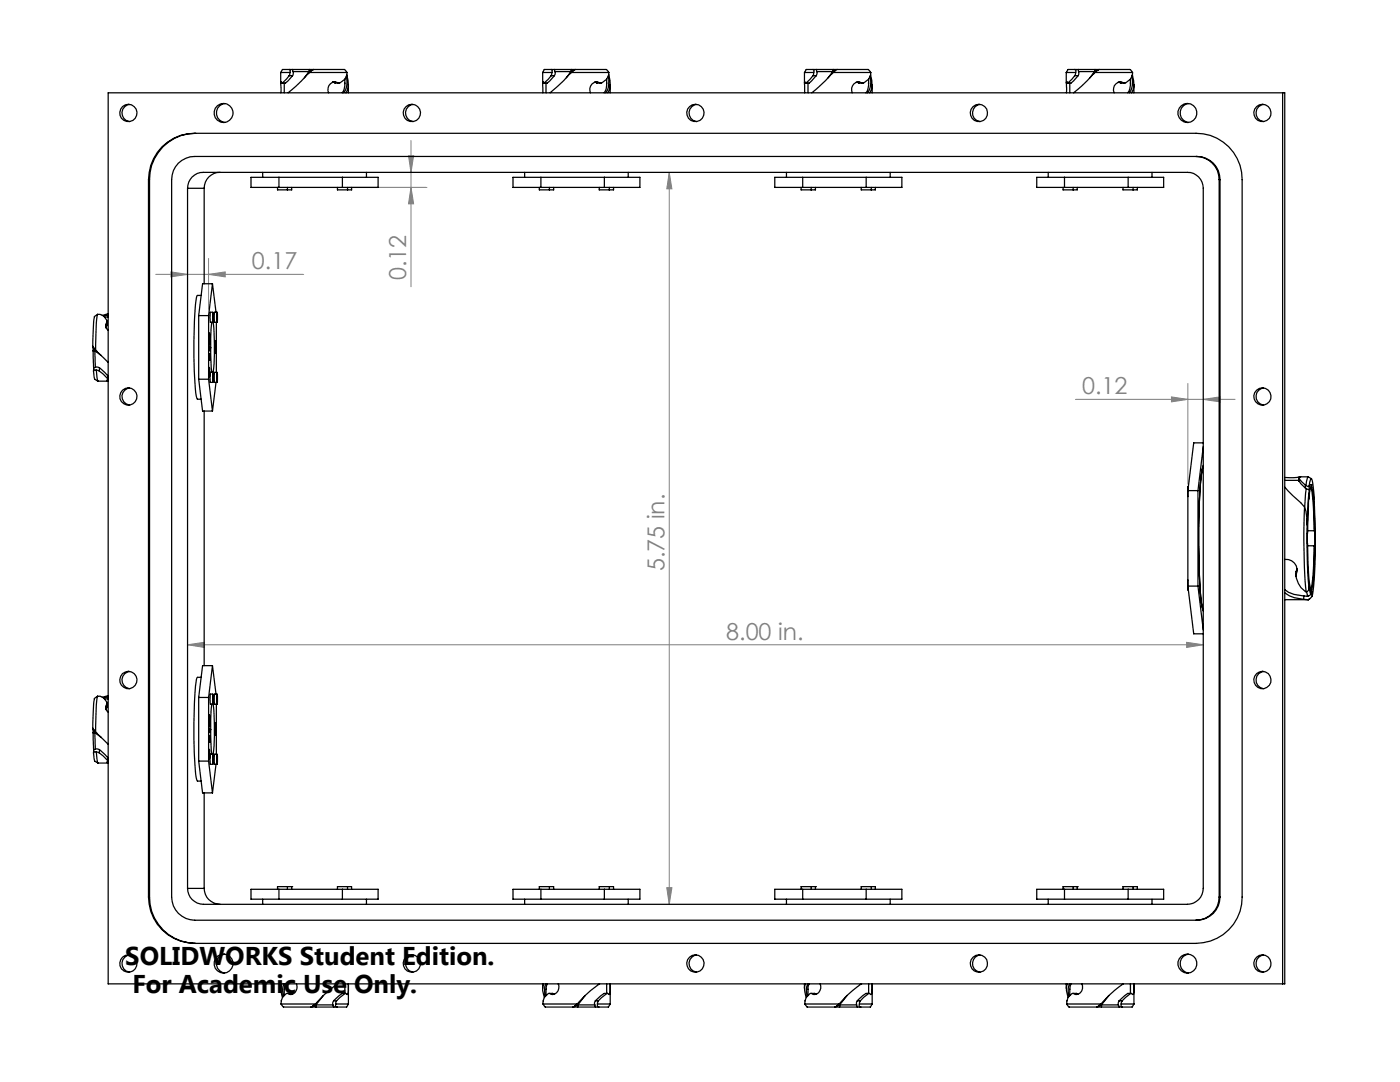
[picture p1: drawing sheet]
<svg xmlns="http://www.w3.org/2000/svg" width="279mm" height="216mm" viewBox="0 0 279 216" stroke-linecap="round" stroke-linejoin="round" font-family="sans-serif">
<defs><g id="words">
<g font-size="5.1">
<text x="25" y="192.5">SOLIDWORKS Student Edition.</text>
<text x="26.4" y="198.1">For Academic Use Only.</text>
</g>
<g font-size="4.7" fill="#808080">
<text x="50.3" y="53.7">0.17</text>
<text x="81" y="55.9" transform="rotate(-90 81 55.9)">0.12</text>
<text x="216" y="78.7">0.12</text>
<text x="132.6" y="114" transform="rotate(-90 132.6 114)">5.75 in.</text>
<text x="144.9" y="127.6">8.00 in.</text>
</g>
</g></defs>
<g fill="none" stroke="#808080" stroke-width=".2">
<path d="M69.6 37.4h15.6M81.5 31.1h1l-.5 3.3zM82 37.4l.5 3.3h-1zM82 28v29.2M133.6 34.4l.5 3.3h-1zM133.6 34.4v146M31.1 54.8h29.5M34.1 54.3l3.3 .5-3.3 .4zM41.6 54.8l3.3-.5v.9zM41.6 51.6v10.1M214.6 79.7h31.9M233.8 79.2l3.3 .5-3.3 .5z"/>
<path d="M237.1 76.5v20.1M240.1 79.7l3.4-.5v1zM37.4 128.7l3.3-.5v1zM37.4 128.7h202.7M236.8 128.2l3.3 .5-3.3 .5zM133.1 177.1h1l-.5 3.3z"/>
</g>
<g fill="#808080">
<path d="M41.6 54.8l3.3-.5v.9zM34.1 54.3l3.3 .5-3.3 .4zM240.1 79.7l3.4-.5v1zM233.8 79.2l3.3 .5-3.3 .5z"/>
<path d="M37.4 128.7l3.3-.5v1zM236.8 128.2l3.3 .5-3.3 .5z"/>
<path d="M133.6 34.4l.5 3.3h-1zM133.1 177.1h1l-.5 3.3zM81.5 31.1h1l-.5 3.3zM82 37.4l.5 3.3h-1z"/>
</g>
<g fill="none" stroke="#000" stroke-width=".25">
<path d="M21.6 18.5h234.8v177.8h-234.8zM56 14.5h1.9M56 14.5v2.1M56.1 16.4h.1M56.1 16.4v2.1M56.1 16.4l.2 .2M56.7 16.6v1.9M57.7 15.1l-1.4 1.5M57.7 13.9l.2 .2v.4M57.7 13.9h-1.3l-.4 .6M57.7 15.1h.7M57.7 13.9h.7"/>
<path d="M57.9 14.5l-.2 .6M58.4 15.1l-1.4 1.5h-.7M58.4 13.9l.1 .4M58.4 13.9h3.3M58.5 14.3l-.1 .8M58.5 14.3h3.2M61.7 14.5h7.6M61.7 14.5l-1.5 1.6-2.7 2.4M61.7 14.3l-1 1.2M61.7 13.9v.4M61.7 13.9h.8M61.8 14.4l-.1 .1"/>
<path d="M61.8 14.4l-.2 .3M62.2 14.1l-.5 .2M62.2 14l-.4 .4M62.2 14h.1M62.5 13.9h6.2l.6 .6M62.5 13.9l-.3 .1M66.4 16.4l.5 .2M66.6 16.4l.3 .2M66.9 16.6h.6M67.5 16.6l-.6-.2a1.44 1.44 0 0 0-1.3 2.1M68.8 16.5a2.66 2.66 0 0 1-.5 2M68.8 15.8v.9"/>
<path d="M69.1 15.1l.2 1.3a3.5 3.5 0 0 1-.7 2.1M69.2 14.9a3.9 3.9 0 0 1-.2 3.6M69.3 14.5v.2a2.13 2.13 0 0 1-1.6 1.9h-.2M69.5 16.9v1.6M108.3 14.5h1.8M108.3 14.5v2.1M108.6 16.6l-.3-.2v2.1M109 16.6v1.9M110 15.1l-1.4 1.5M110 13.9l.2 .2-.1 .4M110 13.9h-1.4l-.3 .6M110 15.1h.6"/>
<path d="M110 13.9h.7M110.1 14.5l-.1 .6M110.6 15.1l-1.4 1.5h-.6M110.7 13.9v.4M110.7 13.9h3.3M110.7 14.3l.1 .4-.2 .4M110.7 14.3h3.2M113.9 14.5h7.6M113.9 14.5l-1.4 1.6-2.7 2.4M113.9 14.3l-.9 1.2M114 13.9l-.1 .4M114 13.9h.8"/>
<path d="M114.1 14.4l-.2 .1M114.1 14.4l-.3 .3M114.5 14l.3-.1h6.2l.5 .6M114.5 14l-.4 .4M114.5 14h.1M114.5 14.1l-.6 .2M118.6 16.4l.6 .2M118.8 16.4l.4 .2M119.2 16.6h.6M119.8 16.6l-.6-.2a1.43 1.43 0 0 0-1.4 2.1M121.1 16.5a2.46 2.46 0 0 1-.6 2M121.1 15.8v.9"/>
<path d="M121.4 15.1a2.12 2.12 0 0 1-1.5 1.5h-.1M121.4 15.1l.1 1.3a3.2 3.2 0 0 1-.6 2.1M121.5 14.5l-.1 .6M121.5 14.9a4.2 4.2 0 0 1-.2 3.6M121.8 16.9v1.6M160.5 14.5h1.9M160.5 14.5v2.1M160.6 16.4h.1M160.6 16.4v2.1M160.6 16.4l.2 .2M161.3 16.6v1.9M162.2 15.1l-1.4 1.5"/>
<path d="M162.2 13.9l.3 .2-.1 .4M162.2 13.9h-1.3l-.4 .6M162.2 15.1h.7M162.2 13.9h.7M162.4 14.5l-.2 .6M162.9 15.1l-1.4 1.5h-.7M162.9 13.9l.1 .4M162.9 13.9h3.4M163 14.3l-.1 .8M163 14.3h3.2M166.2 14.5h7.6M166.2 14.5l-1.5 1.6-2.7 2.4"/>
<path d="M166.2 14.3l-.9 1.2M166.3 13.9l-.1 .4M166.3 13.9h.7M166.3 14.4l-.1 .1M166.3 14.4l-.2 .3M166.7 14l.4-.1h6.1l.6 .6M166.7 14l-.4 .4M166.7 14.1l-.5 .2M166.7 14h.1M170.9 16.4l.6 .2M171.1 16.4l.4 .2M171.5 16.6h.5"/>
<path d="M172 16.6l-.6-.2a1.44 1.44 0 0 0-1.3 2.1M173.3 16.5a2.66 2.66 0 0 1-.5 2M173.4 15.8v.9M173.7 15.1l.1 1.3a3.5 3.5 0 0 1-.7 2.1M173.7 14.9a4.2 4.2 0 0 1-.1 3.6M173.8 14.5v.2a2.13 2.13 0 0 1-1.5 1.9h-.3M174.1 16.9v1.6M212.8 14.5h1.9M212.8 14.5v2.1M212.9 16.4l.2 .2M212.9 16.4h.1M212.9 16.4l-.1 2.1"/>
<path d="M213.5 16.6v1.9M214.5 15.1l-1.4 1.5M214.5 13.9l.2 .2v.4M214.5 13.9h-1.4l-.3 .6M214.5 15.1h.7M214.5 13.9h.7M214.7 14.5l-.2 .6M215.2 15.1l-1.5 1.5h-.6M215.2 13.9l.1 .4M215.2 13.9h3.3M215.3 14.3l-.1 .8M215.3 14.3h3.1"/>
<path d="M218.4 14.5h7.6M218.4 14.5l-1.4 1.6-2.7 2.4M218.4 14.3l-.9 1.2M218.5 13.9l-.1 .4M218.5 13.9h.8M218.5 14.4l-.1 .1M218.5 14.4l-.2 .3M219 14.1l-.6 .2M219 14l.4-.1h6.1l.5 .6M219 14l-.5 .4M219 14h.1M223.2 16.4l.5 .2"/>
<path d="M223.3 16.4l.4 .2M223.7 16.6h.6M224.3 16.6l-.6-.2a1.46 1.46 0 0 0-1.3 2.1M225.6 16.5a2.86 2.86 0 0 1-.5 2M225.6 15.8v.9M225.9 15.1l.1 1.3a3.5 3.5 0 0 1-.6 2.1M226 14.9a3.9 3.9 0 0 1-.2 3.6M226 14.5v.2a2.13 2.13 0 0 1-1.5 1.9h-.2M226.3 16.9v1.6M256 18.5v177.8M25.9 20.8a1.72 1.72 0 0 0-1.6 1.8 1.72 1.72 0 0 0 1.6 1.7M29.6 35.8a9.2 9.2 0 0 1 9.3-9.2h199.8a9.2 9.2 0 0 1 9.2 9.2v143.2a9.2 9.2 0 0 1-9.2 9.2h-199.8a9.3 9.3 0 0 1-9.3-9.2"/>
<path d="M29.6 35.8v143.2M29.6 35.8h.2M29.8 35.8v143.2M37.4 37.6a3.1 3.1 0 0 1 3.2-3.2h196.4a3.1 3.1 0 0 1 3.1 3.2v139.7a3.2 3.2 0 0 1-3.1 3.1h-196.4a3.2 3.2 0 0 1-3.2-3.1M37.4 37.6v139.7M37.4 37.6h3.3M39.1 26.6a9.2 9.2 0 0 0-9.3 9.2M40.7 37.6v19M43.9 34.4a3.1 3.1 0 0 0-3.2 3.2M44.8 20.7a1.9 1.9 0 0 0-1.6 1.9 1.9 1.9 0 0 0 1.6 1.8M50.1 35.4h25.4v2h-25.4zM52.4 34.4v1"/>
<path d="M55.4 37.4v.5h2M55.7 35.4v2M57.4 37.4v.5M58.2 37.4v.5h-.8M67.3 37.4v.5h2.1M68.3 35.4v2M69.4 37.4v.5M70.2 37.4v.5h-.8M73.1 34.4v1M82.4 20.8a1.73 1.73 0 0 0-1.5 1.8 1.73 1.73 0 0 0 1.5 1.7M102.4 35.4h25.3v2h-25.3zM104.7 34.4v1"/>
<path d="M107.6 37.4v.5h2M107.9 35.4v2M109.6 37.4v.5M110.5 37.4v.5h-.9M119.6 37.4v.5h2M120.6 35.4v2M121.6 37.4v.5M122.4 37.4v.5h-.8M125.4 34.4v1M139 20.8a1.73 1.73 0 0 0-1.5 1.8 1.73 1.73 0 0 0 1.5 1.7M154.6 35.4h25.4v2h-25.4zM157 34.4v1"/>
<path d="M159.9 37.4v.5h2M160.2 35.4v2M161.9 37.4v.5M162.7 37.4v.5h-.8M171.9 37.4v.5h2M172.9 35.4v2M173.9 37.4v.5M174.7 37.4v.5h-.8M177.7 34.4v1M195.6 20.8a1.73 1.73 0 0 0-1.5 1.8 1.73 1.73 0 0 0 1.5 1.7M206.9 35.4h25.3v2h-25.3zM209.2 34.4v1"/>
<path d="M212.2 37.4v.5h2M212.4 35.4v2M214.2 37.4v.5M215 37.4v.5h-.8M224.1 37.4v.5h2M225.1 35.4v2M226.1 37.4v.5M227 37.4v.5h-.9M229.9 34.4v1M237.2 20.7a1.9 1.9 0 0 0-1.7 1.9 1.9 1.9 0 0 0 1.7 1.8M238.7 31.2a4.6 4.6 0 0 1 4.6 4.6M243.3 35.8v143.2"/>
<path d="M243.3 35.8h.2M243.5 35.8a4.6 4.6 0 0 0-4.6-4.6h-200a4.6 4.6 0 0 0-4.6 4.6v143.2a4.6 4.6 0 0 0 4.6 4.6h200a4.6 4.6 0 0 0 4.6-4.6M243.5 35.8v143.2M252.2 20.8a1.73 1.73 0 0 0-1.5 1.8 1.73 1.73 0 0 0 1.5 1.7M40.1 58.9l-.8 .2a77 77 0 0 0-.5 14.9l.4 5 .2 .7h.7M42.4 56.6l-.8 6.4M42.4 56.6l.7 5.7M42.4 56.6h-2l-.7 6.4M18.6 69.2v.9M18.7 69.4l.4 .5M18.7 73.4v.6M18.7 69.4h.1"/>
<path d="M18.7 69.5l.2 .5M18.9 70l.2 3.3M18.9 70h-.3l.1 3.4M18.9 70l1.3 .9M19.1 73.3l.3-.1 .5 .2M19.1 73.3l-.4 .1M19.1 69.9v.1M19.1 69.9l.2 .2M19.1 70l2.5 2.3M19.2 73.9l.4 2.2M19.2 73.9l.6 .1M19.2 73.9h-.5l.1 1.2 .1 .6 .6 .4"/>
<path d="M19.5 62.7a42.8 42.8 0 0 0-.4 7.3M19.5 62.7h.4a1.87 1.87 0 0 1 1.5 1.4M19.5 62.7l-.6 .4a27.9 27.9 0 0 0-.3 6.2l.1 .1M19.8 74l.8 .6 .9 1.1M19.9 73.4l1.6 1.6M19.9 73.4l-.1 .6M20.8 63.3h.8M21.1 64.8v.1M21.1 64.9a1.02 1.02 0 0 0 .5 1M21.1 64.9v.5M21.1 64.8v.6M21.3 64.2l-.2 .6"/>
<path d="M21.3 64.2l.1 .7M21.4 75.9v.1M21.4 76h.2l-2 .1M21.4 64.1l-.1 .1M21.4 64.9l-.3 .5M21.4 64.9l-.2 .4M21.4 64.1v.8M21.4 75.8v.2M21.5 75l.1 .1M21.5 75.7l-.1 .2M21.5 75v.7M21.6 62.7l-1.2 .2"/>
<path d="M21.6 62.9l-1 .1M25.9 77.4a1.72 1.72 0 0 0-1.6 1.7 1.72 1.72 0 0 0 1.6 1.7M39.7 75.7l.7 6.3h2M39.7 75.7h1.9M39.7 63v12.7M39.7 63h1.9M41.6 75.7l.8 6.3M41.6 63v12.7M41.7 74h.1M41.8 73.3v2zM41.8 66.8v-.3l.1 .3M41.8 66.8l.1 .3-.1 1.4"/>
<path d="M41.8 68.5v.3l.1-.3M41.8 74l-.1 .3M41.8 74v.4h-.1M41.8 66.8h.1M41.8 68.5h.1M41.8 71.2h.1M41.8 67.7h.1M41.8 71.2l.1 .7v-.6M41.8 71.2l.1 .3v-.2M41.8 71.2v-.6v1.3v-.7M41.8 67.7l.1 .4M41.8 68.1h.1"/>
<path d="M41.8 67.2h.1M41.9 71.3v-.7v.7M41.9 69.4h.1M41.9 69.2v.8h-.1v-.4h.1M41.9 66.8v.4M41.9 68.1v.4M41.9 67.2l-.1 .5M41.9 71.3h.1M42.3 64.3l-.2 3.2 .2 6.8M42.3 64.3v.1M42.5 74.3h-.5l-.1 1 .1 1h.5M42.5 62.3h-.5l-.1 1 .1 1h.5"/>
<path d="M42.5 62.3v2zM42.5 74.3v2zM42.5 64.2l.2 2.3a41.5 41.5 0 0 1-.2 7.9M42.9 68.1v2.4M42.9 70.2h.1M43 68.4h.1M43.1 68.1v2.4v-2.4h-.1v2.4h-.2v-2.4l.1 2.1M43.1 76.3l-.7 5.7M43.2 64.3v10M43.3 62.3h-.5v.6v1.3l.5 .1M43.3 74.3h-.5v.6v1.3l.5 .1M43.3 62.3v2z"/>
<path d="M43.3 74.3v2zM252.2 77.4a1.73 1.73 0 0 0-1.5 1.7 1.73 1.73 0 0 0 1.5 1.7M40.7 82v50.8M237.1 97.9v19M237.1 97.9h2M237.2 97.1l-.2 .3 .1 1.7M239.1 97.9v19M240 93.3a109.6 109.6 0 0 0-.7 20.5 39.9 39.9 0 0 0 .7 7.6M240.1 93.1a27.5 27.5 0 0 0-.7 7.1l-.1 10.3a48.2 48.2 0 0 0 .8 11.2v.1M240.1 92.9v.1M240.1 89.1l-1 8.8M240.1 88.4h-1.9l-1.1 9.5"/>
<path d="M256.4 97.2l4 4M256.4 95.8h2.8M259.2 95.2l-2.8 .1M259.2 95.3a3.2 3.2 0 0 0 1.3 1.5M259.2 95.3h.1M259.2 96h.1M259.2 96l1.3 1.4M259.2 95.3v.7M260.5 96.8l.1 .1M260.5 97.4l.2 .1M260.5 96.8v.6M260.6 96.9l.5 .2 .2-.1"/>
<path d="M260.7 97.5l-.3 3.6M260.7 97.5l.4 .2 .2-.1M261.1 95.1h-1.6l-.3 .2M261.3 97a1.39 1.39 0 0 1 .5-1.5l.5 3.8M261.3 97v.6M261.3 97.6l-.4 7.2M261.7 95.5l-.6-.3a2.12 2.12 0 0 0-.5 1.7M261.8 97.2v-.5h-.2l-.4 2.9v-.4a112 112 0 0 0 .2 17.6l.2 1.3h.2v-.5M261.8 97.2a39.3 39.3 0 0 1 .6 8.7M261.8 97.2l-.2 .2a27.6 27.6 0 0 1 .6 7.1l.1 1.4M262.3 99.3l.2 8.3M262.3 99.3l-.1 .4"/>
<path d="M237.1 115.7l-.1 1.7 .2 .3M237.1 116.9h2M237.1 116.9l1.1 9.6h1.9M239.1 116.9l1 8.8M256.4 111.7a2.11 2.11 0 0 1 2.4 1.8M256.4 118.3l.9 .6 1 .4 1.9 .3M256.4 117.7l.7 .5 1.1 .4 2 .3M258.7 114.8v.1a4.2 4.2 0 0 0 1.9 3.2h.1M258.7 114.1v.7M258.7 114.6v.2M258.7 113.9v.2M258.7 113.9v.7"/>
<path d="M258.8 113.5l-.1 1.1M258.8 113.5l-.1 .4M260.2 118.9l.9 .1M260.2 118.9v.7M260.4 101.2a134.3 134.3 0 0 0 .3 16.9M260.4 101.2l.2 .8 .3 1.9a131.6 131.6 0 0 0 .3 13.7M260.8 118.1l.3 .9M260.9 103.5v1.3M260.9 104.4v.4M261 108.9h1.3M261 105.9h1.3M261.2 117.6l-.5 .5"/>
<path d="M261.2 117.6l.1-.6 .2 1.3 .2 .3 .2-.5v.9M261.3 119.5l-.2 .2h-4.7M261.7 118.6l-.6 .4M261.9 119l-.8 .7-.9-.1M262.3 108.9a42.8 42.8 0 0 1-.6 8.6l.1 .1M262.3 105.9h.1M262.3 108.9h.1M262.4 108.9a41.7 41.7 0 0 1-.6 8.7M262.4 105.9v3M262.5 107.4v.2M262.5 107.6h.1M262.5 107.6a70.4 70.4 0 0 1-.6 11.4"/>
<path d="M19.5 138.9a42.8 42.8 0 0 0-.4 7.3M19.5 138.9h.4a1.87 1.87 0 0 1 1.5 1.4M19.5 138.9l-.6 .4a27.9 27.9 0 0 0-.3 6.2l.1 .1M20.8 139.5h.8M21.6 138.9l-1.2 .2M21.6 139.1l-1 .1M25.9 134a1.72 1.72 0 0 0-1.6 1.7 1.72 1.72 0 0 0 1.6 1.7M39.7 139.2v12.7M39.7 139.2h1.9M40.1 135.1l-.8 .2a77 77 0 0 0-.5 14.9l.4 5 .2 .7h.7M41.6 139.2v12.7M42.4 132.8l-.8 6.4"/>
<path d="M42.4 132.8l.7 5.7M42.4 132.8h-2l-.7 6.4M42.5 138.5h-.5l-.1 1 .1 1h.5M42.5 138.5v2zM43.3 138.5h-.5v.6v1.3l.5 .1M43.3 138.5v2zM240 121.6l.1 .3M252.2 134a1.73 1.73 0 0 0-1.5 1.7 1.73 1.73 0 0 0 1.5 1.7M18.6 145.4v.9M18.7 145.6l.4 .5M18.7 149.6v.6M18.7 145.6h.1"/>
<path d="M18.7 145.7l.2 .5M18.9 146.2l.2 3.3M18.9 146.2h-.3l.1 3.4M18.9 146.2l1.3 .9M19.1 149.5l.3-.1 .5 .2M19.1 149.5l-.4 .1M19.1 146.1v.1M19.1 146.1l.2 .2M19.1 146.2l2.5 2.3M19.2 150.1l.4 2.2M19.2 150.1l.6 .1M19.2 150.1h-.5l.1 1.2 .1 .6 .6 .4"/>
<path d="M19.6 152.3h2M19.8 150.2l1.7 1.6M19.9 149.6l1.6 1.6M19.9 149.6l-.1 .6M21.1 141v.1M21.1 141.1a1.02 1.02 0 0 0 .5 1M21.1 141.1v.5M21.1 141v.6M21.3 140.4l-.2 .6M21.3 140.4l.1 .7M21.4 152.2h.2M21.4 140.3l-.1 .1"/>
<path d="M21.4 141.1l-.3 .5M21.4 141.1l-.2 .4M21.4 140.3v.8M21.4 152v.2M21.5 151.8v.1M21.5 151.2v.7M21.5 151.9l-.1 .3M21.5 151.2v.6M39.7 151.9l.7 6.3h2M39.7 151.9h1.9M40.7 158.2v19.1M41.6 151.9l.8 6.3"/>
<path d="M41.7 150.2h.1M41.8 149.5v2zM41.8 150.2l-.1 .3M41.8 143v-.3l.1 .3M41.8 143l.1 .3-.1 1.4M41.8 144.7v.3l.1-.3M41.8 150.2v.4h-.1M41.8 143h.1M41.8 144.7h.1M41.8 147.4h.1M41.8 143.9h.1M41.8 147.4l.1 .7v-.6"/>
<path d="M41.8 147.4l.1 .3v-.2M41.8 147.4v-.6v1.3v-.7M41.8 143.9l.1 .4M41.8 143.4h.1M41.8 144.3h.1M41.9 147.5v-.7v.7M41.9 145.6h.1M41.9 145.4v.8h-.1v-.4h.1M41.9 143v.4M41.9 144.3v.4M41.9 143.4l-.1 .5M41.9 147.5h.1"/>
<path d="M42.3 140.5l-.2 3.2 .2 6.8M42.3 140.5v.1M42.5 150.5h-.5l-.1 1 .1 1h.5M42.5 150.5v2zM42.5 140.4l.2 2.3a41.5 41.5 0 0 1-.2 7.9M42.9 144.3v2.4M42.9 146.4h.1M43 144.6h.1M43.1 144.3v2.4v-2.4h-.1v2.4h-.2v-2.4l.1 2.1M43.1 152.5l-.7 5.7M43.2 140.5v10M43.3 150.5h-.5v.6v1.3l.5 .1"/>
<path d="M43.3 150.5v2zM29.6 179h.2M29.8 179a9.2 9.2 0 0 0 9.3 9.2M37.4 177.3h3.3M40.7 177.3a3.2 3.2 0 0 0 3.2 3.1M50.1 177.4h25.4v2h-25.4zM52.4 179.4v1M55.7 177.4v2M57.4 176.9h-2v.5M57.4 176.9h.8M57.4 176.9v.5M58.2 176.9h.1"/>
<path d="M58.2 176.9v.5M68.3 177.4v2M69.4 176.9h-2.1v.5M69.4 176.9h.8v.5M69.4 176.9v.5M73.1 179.4v1M102.4 177.4h25.3v2h-25.3zM104.7 179.4v1M107.9 177.4v2M109.6 176.9h-2v.5M109.6 176.9h.9v.5M109.6 176.9v.5"/>
<path d="M120.6 177.4v2M121.6 176.9h-2v.5M121.6 176.9h.8v.5M121.6 176.9v.5M125.4 179.4v1M154.6 177.4h25.4v2h-25.4zM157 179.4v1M160.2 177.4v2M161.9 176.9h-2v.5M161.9 176.9h.8M161.9 176.9v.5M162.7 176.9h.1"/>
<path d="M162.7 176.9v.5M172.9 177.4v2M173.9 176.9h-2v.5M173.9 176.9h.8v.5M173.9 176.9v.5M177.7 179.4v1M206.9 177.4h25.3v2h-25.3zM209.2 179.4v1M212.4 177.4v2M214.2 176.9h-2v.5M214.2 176.9h.8M214.2 176.9v.5"/>
<path d="M215 176.9h.1M215 176.9v.5M225.1 177.4v2M226.1 176.9h-2v.5M226.1 176.9h.9v.5M226.1 176.9v.5M229.9 179.4v1M243.3 179a4.7 4.7 0 0 1-4.6 4.6M243.3 179h.2M25.9 190.6a1.72 1.72 0 0 0-1.6 1.7 1.72 1.72 0 0 0 1.6 1.7M44.8 190.4a1.9 1.9 0 0 0-1.6 1.9 1.9 1.9 0 0 0 1.6 1.9M56 196.3v.9"/>
<path d="M56.2 196.3a3.3 3.3 0 0 0 .2 2.7M56.7 196.3a3.5 3.5 0 0 0-.1 2.5M56.7 197.4v1.2M57 196.3l-.2 1.1M57.4 198.2h-.1a2.15 2.15 0 0 0-1.2 2.1M57.4 198.2h.7M58.1 198.2l.2 .2zM59.2 196.3a1.4 1.4 0 0 1-1.3 2.1l-.5-.2M64.5 198.6l-1.5 1.9M66.6 199.7l-.2 .4v.4M66.6 199.7h.6M67.2 199.7l-.2 .6"/>
<path d="M67.4 196.3l-.1 .1a20.4 20.4 0 0 0-4.3 3.9M68.8 196.3v1.9M68.9 198.2h-.6l-1.7 1.5M68.9 198.2l-1.7 1.5M68.9 198.2l.4 .2 .1-.1 .1-2v4M82.4 190.6a1.73 1.73 0 0 0-1.5 1.7 1.73 1.73 0 0 0 1.5 1.7M108.3 196.3v.9M108.5 196.3a3.1 3.1 0 0 0 .2 2.7M108.9 196.3l-.2 1 .1 1.5M109 197.4v1.2M109.2 196.3l-.2 1.1M109.7 198.2h-.2a2.19 2.19 0 0 0-1.1 2.1"/>
<path d="M109.7 198.2h.6M110.3 198.2l.3 .2zM111.4 196.3a1.4 1.4 0 0 1-1.2 2.1l-.5-.2M116.8 198.6l-1.5 1.9M118.8 199.7l-.2 .4 .1 .4M118.8 199.7h.6M119.4 199.7l-.2 .6M119.7 196.3l-.1 .1a20.4 20.4 0 0 0-4.4 3.9M121.1 196.3l-.1 1.9M121.1 198.2h-.5l-1.8 1.5M121.1 198.2l-1.7 1.5M121.1 198.2l.4 .2 .2-.1 .1-2v4"/>
<path d="M139 190.6a1.73 1.73 0 0 0-1.5 1.7 1.73 1.73 0 0 0 1.5 1.7M160.5 196.3v.9M160.8 196.3a2.84 2.84 0 0 0 .1 2.7M161.2 196.3a3.5 3.5 0 0 0-.1 2.5M161.5 196.3v.1a3.8 3.8 0 0 0-.2 2.2M162 198.2h-.3a2.19 2.19 0 0 0-1.1 2.1M162 198.2h.6M162.6 198.2l.2 .2zM163.7 196.3a1.4 1.4 0 0 1-1.2 2.1l-.5-.2M169.1 198.6l-1.5 1.9M171.1 199.7l-.1 .2v.6M171.1 199.7h.6"/>
<path d="M171.7 199.7l-.2 .6M171.9 196.3l-.1 .1a23.1 23.1 0 0 0-4.3 3.9M173.4 196.3l-.1 1.9M173.4 198.2h-.6l-1.7 1.5M173.4 198.2l-1.7 1.5M173.4 198.2l.4 .2 .2-.1 .1-2v4M195.6 190.6a1.73 1.73 0 0 0-1.5 1.7 1.73 1.73 0 0 0 1.5 1.7M212.8 196.3v.9M213 196.3a3.3 3.3 0 0 0 .1 2.7M213.5 196.3a3.5 3.5 0 0 0-.2 2.5M213.5 197.4v1.2M213.7 196.3l-.2 1.1"/>
<path d="M214.2 198.2h-.2a2.19 2.19 0 0 0-1.1 2.1M214.2 198.2h.6M214.8 198.2l.3 .2zM215.9 196.3a1.4 1.4 0 0 1-1.2 2.1l-.5-.2M221.3 198.6l-1.5 1.9M223.3 199.7l-.1 .4v.4M223.3 199.7h.6M223.9 199.7l-.1 .6M224.2 196.3l-.1 .1a20.4 20.4 0 0 0-4.4 3.9M225.6 196.3v1.9M225.7 198.2h-.6l-1.8 1.5M225.7 198.2l-1.8 1.5"/>
<path d="M225.7 198.2l.4 .2 .1-.1 .1-2v4M237.2 190.4a1.9 1.9 0 0 0-1.7 1.9 1.9 1.9 0 0 0 1.7 1.9M252.2 190.6a1.73 1.73 0 0 0-1.5 1.7 1.73 1.73 0 0 0 1.5 1.7M56.1 200.3h6.9M56.1 200.3l.5 .6h5.5M62.1 200.9h.9M62.4 200.8l-.3 .1M62.4 200.8h.1M63 200.3l-.6 .5M63 200.5h3.4M63 200.5v.4M63 200.9h3.6"/>
<path d="M63 200.5l-.6 .3M66.4 200.5l.2 .4M66.6 200.9h.6M67 200.3h2.5M67 200.3v.4l.2 .2M69.5 200.3l-.3 .6h-2M108.4 200.3h6.8M108.4 200.3l.4 .6h5.6M114.4 200.9h.9M114.7 200.8l-.3 .1M114.7 200.8h.1M115.2 200.3l-.5 .5"/>
<path d="M115.3 200.9h3.6M115.3 200.5h3.4M115.3 200.5v.4M115.3 200.5l-.6 .3M118.7 200.5l.2 .4M118.9 200.9h.6M119.2 200.3h2.6M119.2 200.3v.4l.3 .2M121.8 200.3l-.4 .6h-1.9M160.6 200.3h6.9M160.6 200.3l.5 .6h5.5M166.6 200.9h.9"/>
<path d="M166.9 200.8h.1M167 200.8l-.4 .1M167.5 200.3l-.5 .5M167.5 200.9h3.6M167.6 200.5h3.4M167.6 200.5l-.1 .4M167.6 200.5l-.6 .3M171 200.5l.1 .4M171.1 200.9h.7M171.5 200.3h2.6M171.5 200.3v.4l.3 .2M174.1 200.3l-.4 .6h-1.9"/>
<path d="M212.9 200.3h6.8M212.9 200.3l.4 .6h5.6M218.9 200.9h.9M219.2 200.8l-.3 .1M219.2 200.8h.1M219.7 200.3l-.5 .5M219.8 200.5h3.4M219.8 200.5v.4M219.8 200.9h3.6M219.8 200.5l-.6 .3M223.2 200.5l.2 .4M223.4 200.9h.6"/>
<path d="M223.8 200.3h2.5M223.8 200.3l-.1 .4 .3 .2M226.3 200.3l-.3 .6h-2"/>
<circle cx="25.6" cy="22.5" r="1.73"/>
<circle cx="44.6" cy="22.5" r="1.9"/>
<circle cx="82.2" cy="22.5" r="1.73"/>
<circle cx="138.8" cy="22.5" r="1.73"/>
<circle cx="195.4" cy="22.5" r="1.73"/>
<circle cx="237" cy="22.5" r="1.9"/>
<circle cx="252" cy="22.5" r="1.73"/>
<circle cx="25.6" cy="79.1" r="1.72"/>
<circle cx="252" cy="79.1" r="1.72"/>
<circle cx="25.6" cy="135.7" r="1.73"/>
<circle cx="252" cy="135.7" r="1.73"/>
<circle cx="25.6" cy="192.3" r="1.73"/>
<circle cx="44.6" cy="192.3" r="1.9"/>
<circle cx="82.2" cy="192.3" r="1.73"/>
<circle cx="138.8" cy="192.3" r="1.73"/>
<circle cx="195.4" cy="192.3" r="1.73"/>
<circle cx="237" cy="192.3" r="1.9"/>
<circle cx="252" cy="192.3" r="1.73"/>
</g>
<use href="#words"/>
</svg>
